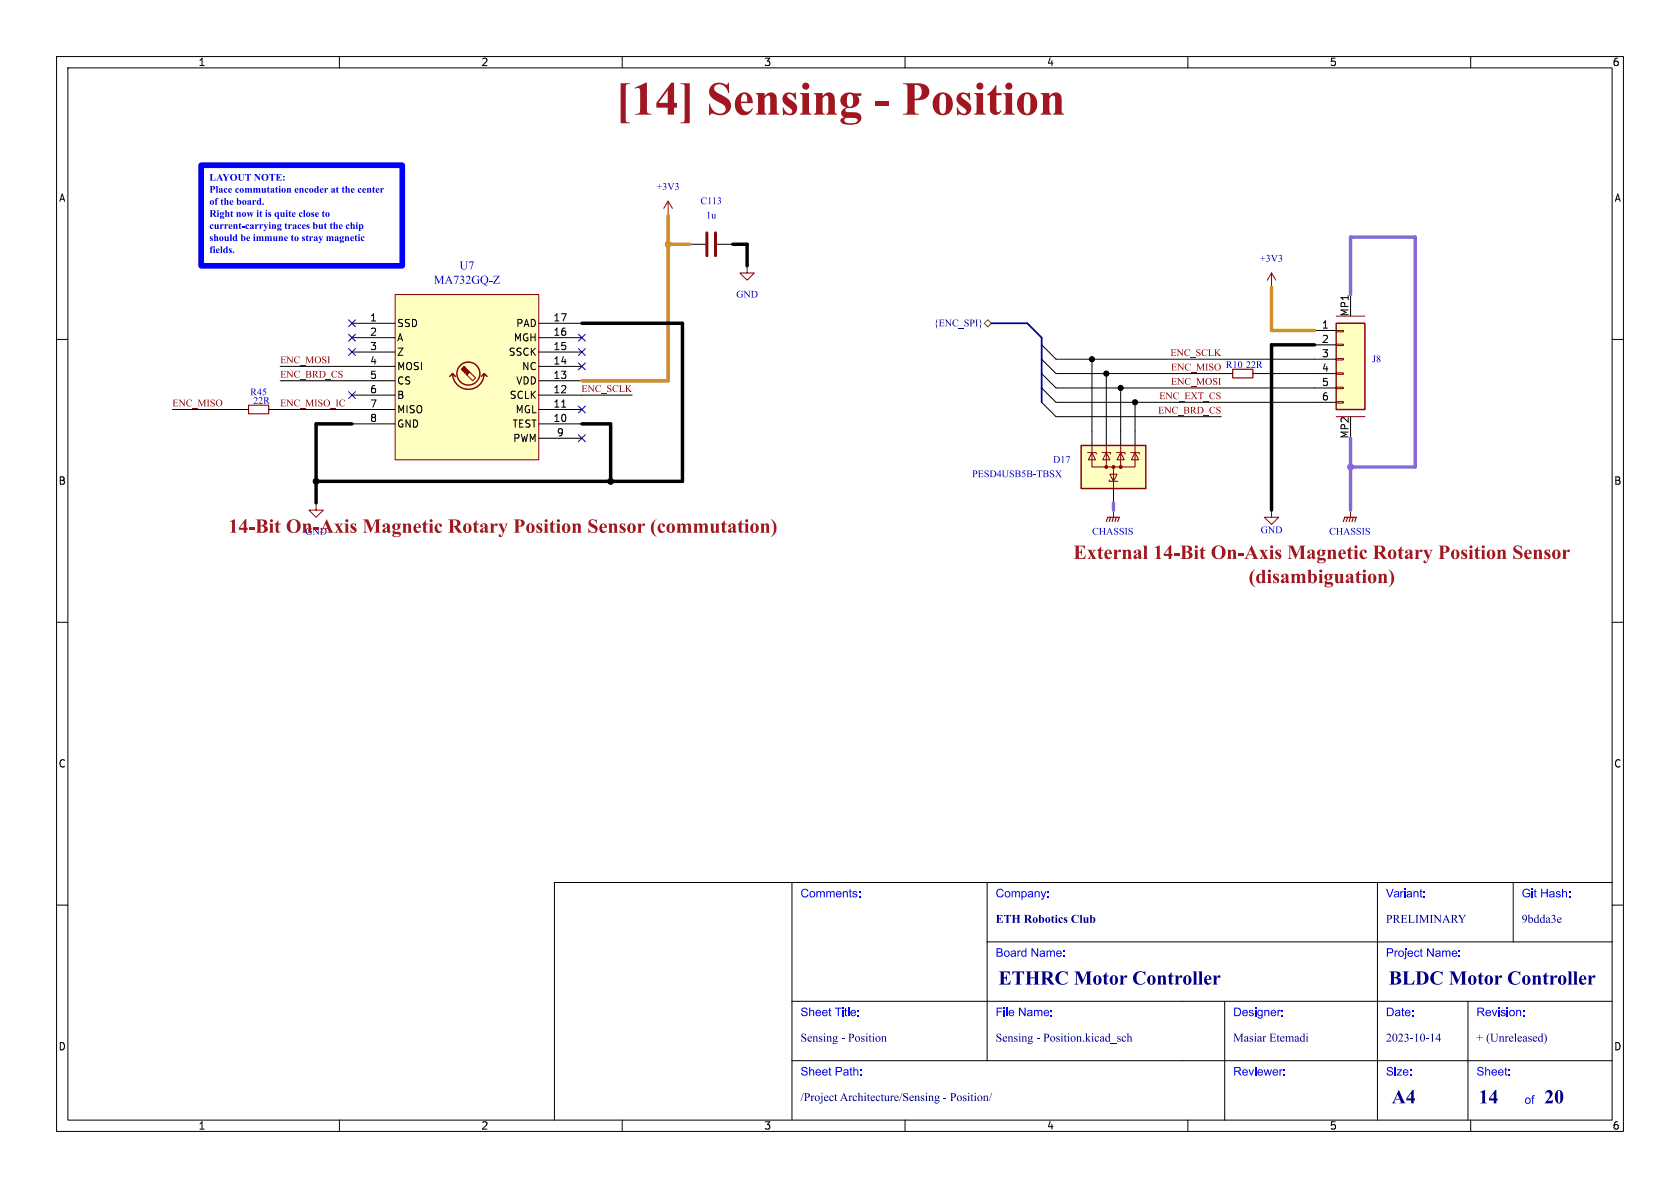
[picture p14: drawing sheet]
<svg xmlns="http://www.w3.org/2000/svg" width="297mm" height="210mm" viewBox="0 0 297 210" stroke-linecap="round" stroke-linejoin="round" font-family="sans-serif">
<defs><g id="words">
<text font-size="8.4" fill="#a21622" x="108.8" y="22.4">[14]Sensing- Position</text>
<g font-size="3.5" fill="#a21622">
<text x="40.4" y="94.6">14-BitOn-AxisMagneticRotaryPositionSensor(commutation)</text>
<text x="189.8" y="99.2">External14-BitOn-AxisMagneticRotaryPositionSensor</text>
<text x="220.7" y="103.5">(disambiguation)</text>
</g>
<g font-size="3.5" fill="#00007f">
<text x="176.5" y="174.9">ETHRC Motor Controller</text>
<text x="245.5" y="174.9">BLDC Motor Controller</text>
<text x="246" y="195.9">A4</text>
<text x="261.4" y="196">14</text>
<text x="273" y="196">20</text>
</g>
<g font-size="2.1" fill="#0000c2">
<text x="76.7" y="50.7">MA732GQ-Z</text>
<text x="81.2" y="48.2">U7</text>
</g>
<g font-size="2.1" fill="#00f">
<text x="141.5" y="159.2">Comments:</text>
<text x="176" y="159.2">Company:</text>
<text x="245" y="159.2">Variant:</text>
<text x="269" y="159.2">Git Hash:</text>
<text x="176" y="169.7">Board Name:</text>
<text x="245" y="169.7">Project Name:</text>
<text x="141.5" y="180.2">Sheet Title:</text>
<text x="176" y="180.2">File Name:</text>
<text x="218" y="180.2">Designer:</text>
<text x="245" y="180.2">Date:</text>
<text x="261" y="180.2">Revision:</text>
<text x="141.5" y="190.7">Sheet Path:</text>
<text x="218" y="190.7">Reviewer:</text>
<text x="245" y="190.7">Size:</text>
<text x="261" y="190.7">Sheet:</text>
<text x="269.5" y="195.7">of</text>
</g>
<g font-size="2.1" fill="#00007f">
<text x="176" y="163.7">ETH RoboticsClub</text>
<text x="245" y="163.7">PRELIMINARY</text>
<text x="269" y="163.7">9bdda3e</text>
<text x="141.5" y="184.7">Sensing- Position</text>
<text x="176" y="184.7">Sensing- Position.kicad_sch</text>
<text x="218" y="184.7">MasiarEtemadi</text>
<text x="245" y="184.7">2023-10-14</text>
<text x="261" y="184.7">+ (Unreleased)</text>
<text x="141.5" y="195.2">/ProjectArchitecture/SensingPosition/</text>
</g>
<g font-size="1.8">
<text x="35" y="11.9">1</text>
<text x="85" y="11.9">2</text>
<text x="135" y="11.9">3</text>
<text x="185" y="11.9">4</text>
<text x="235" y="11.9">5</text>
<text x="285" y="11.9">6</text>
<text x="10.3" y="35.9">A</text>
<text x="285.3" y="35.9">A</text>
<text x="65.3" y="56.9">1</text>
<text x="65.3" y="59.4">2</text>
<text x="70.1" y="58">SSD</text>
<text x="91.2" y="58">PAD</text>
<text x="97.7" y="56.9">17</text>
<text x="97.7" y="59.4">16</text>
<text x="233.6" y="58.2">1</text>
<text x="238.5" y="56" transform="rotate(-90 238.5 56)">MP1</text>
<text x="65.3" y="62">3</text>
<text x="65.3" y="64.5">4</text>
<text x="70.1" y="60.6">A</text>
<text x="70.1" y="63.1">Z</text>
<text x="70.1" y="65.6">MOSI</text>
<text x="89.8" y="63.1">SSCK</text>
<text x="90.7" y="60.6">MGH</text>
<text x="92.2" y="65.6">NC</text>
<text x="97.7" y="62">15</text>
<text x="97.7" y="64.5">14</text>
<text x="233.6" y="60.7">2</text>
<text x="233.6" y="63.2">3</text>
<text x="233.6" y="65.8">4</text>
<text x="65.3" y="69.6">6</text>
<text x="65.3" y="67.1">5</text>
<text x="70.1" y="70.7">B</text>
<text x="70.1" y="68.2">CS</text>
<text x="90" y="70.7">SCLK</text>
<text x="91.2" y="68.2">VDD</text>
<text x="97.7" y="67.1">13</text>
<text x="97.7" y="69.6">12</text>
<text x="233.6" y="68.3">5</text>
<text x="233.6" y="70.9">6</text>
<text x="65.3" y="72.1">7</text>
<text x="65.3" y="74.7">8</text>
<text x="70.1" y="73.3">MISO</text>
<text x="70.1" y="75.8">GND</text>
<text x="90.5" y="75.8">TEST</text>
<text x="91" y="73.3">MGL</text>
<text x="97.7" y="72.1">11</text>
<text x="97.7" y="74.7">10</text>
<text x="98.4" y="77.2">9</text>
<text x="238.5" y="77.6" transform="rotate(-90 238.5 77.6)">MP2</text>
<text x="90.6" y="78.3">PWM</text>
<text x="10.3" y="85.9">B</text>
<text x="285.3" y="85.9">B</text>
<text x="10.3" y="135.9">C</text>
<text x="285.3" y="135.9">C</text>
<text x="10.3" y="185.9">D</text>
<text x="285.3" y="185.9">D</text>
<text x="35" y="199.9">1</text>
<text x="85" y="199.9">2</text>
<text x="135" y="199.9">3</text>
<text x="185" y="199.9">4</text>
<text x="235" y="199.9">5</text>
<text x="285" y="199.9">6</text>
</g>
<g font-size="1.8" fill="#00f">
<text x="37" y="32.6">LAYOUT NOTE:</text>
<text x="37" y="34.8">Placecommutationencoderat thecenter</text>
<text x="37" y="36.9">oftheboard.</text>
<text x="37" y="39">Rightnowit isquitecloseto</text>
<text x="37" y="41.2">current-carryingtracesbutthechip</text>
<text x="37" y="43.3">shouldbeimmunetostraymagnetic</text>
<text x="37" y="45.4">fields.</text>
</g>
<g font-size="1.8" fill="#0000c2">
<text x="116.1" y="34">+3V3</text>
<text x="123.8" y="36.5">C113</text>
<text x="124.8" y="39.1">1u</text>
<text x="222.8" y="46.7">+3V3</text>
<text x="130.2" y="53.1">GND</text>
<text x="220.3" y="65.5">22R</text>
<text x="242.6" y="64.5">J8</text>
<text x="44.2" y="70.3">R45</text>
<text x="44.7" y="71.9">22R</text>
<text x="186.2" y="82.3">D17</text>
<text x="171.9" y="84.8">PESD4USB5B-TBSX</text>
<text x="193.1" y="95">CHASSIS</text>
<text x="222.9" y="94.7">GND</text>
<text x="235" y="95">CHASSIS</text>
</g>
<text font-size="1.8" fill="#000084" x="165.1" y="58.1">{ENC_SPI}</text>
<g font-size="1.8" fill="#840000">
<text x="49.5" y="64.4">ENC_MOSI</text>
<text x="206.9" y="63.2">ENC_SCLK</text>
<text x="207" y="65.7">ENC_MISO R10</text>
<text x="49.5" y="67">ENC_BRD_CS</text>
<text x="102.8" y="69.5">ENC_SCLK</text>
<text x="204.9" y="70.8">ENC_EXT_CS</text>
<text x="207" y="68.2">ENC_MOSI</text>
<text x="30.5" y="72">ENC_MISO</text>
<text x="49.5" y="72">ENC_MISO_IC</text>
<text x="204.7" y="73.3">ENC_BRD_CS</text>
</g>
<text font-size="1.8" fill="#a21622" x="54" y="95">GND</text>
</g></defs>
<g fill="none" stroke="#000" stroke-width=".18">
<path d="M10 10h277v190h-277zM12 12h273v186h-273zM60 10v2M110 10v2M160 10v2M210 10v2M260 10v2M118.1 38.1h.1M10 60h2M285 60h2M224.8 90.2h.1M10 110h2"/>
<path d="M285 110h2M140 156v42M174.5 156v31.5M243.5 156v42M267.5 156v10.5M285 156h-187v42M10 160h2M140 177h145M174.5 166.5h110.5M216.5 177v21M259.5 177v21M285 160h2"/>
<path d="M60 198v2M110 198v2M140 187.5h145M160 198v2M210 198v2M260 198v2"/>
</g>
<path d="M118.1 35.6l-.8 1.2M118.1 35.6l.8 1.2M118.1 35.6v2.5M196.8 90.2v1.2M224.8 90.2v1.2h1.3l-1.3 1.3-1.3-1.3h1.3M238.8 90.2v1.2" fill="none" stroke="#840000" stroke-width=".18"/>
<path d="M195.6 92.2l.2-.8h2.1l-.3 .8M196.3 91.4l-.2 .8M196.8 91.4l-.2 .8M197.4 91.4l-.3 .8M237.5 92.2l.2-.8h2.1l-.3 .8M238.3 91.4l-.3 .8M238.8 91.4l-.3 .8M239.3 91.4l-.3 .8" fill="none" stroke="#840000" stroke-width=".2"/>
<path d="M191.1 78.7h11.5v7.7h-11.5z" fill="#ffffc2"/>
<path d="M191.1 78.7h11.5v7.7h-11.5z" fill="none" stroke="#840000" stroke-width=".25"/>
<g fill="none" stroke="#840000" stroke-width=".18">
<path d="M193 78.7v1.3M195.6 78.7v1.3M198.1 78.7v3.9M200.7 78.7v1.3M192.3 80h1.5v.3M193 80v2.6h2.6M193 80l.7 1.3h-1.3zM194.8 80h1.5v.3M195.6 80v2.6h5.1v-2.6M195.6 80l.6 1.3h-1.3zM196.1 84.8v.3h1.5M196.2 83.8h1.3l-.7 1.3z"/>
<path d="M196.8 82.6v3.8M197.4 80h1.5v.3M198.1 80l.7 1.3h-1.3zM199.9 80h1.5v.3M200.7 80l.6 1.3h-1.3z"/>
</g>
<g fill="#840000" stroke="#840000" stroke-width=".18">
<circle cx="198.1" cy="82.5" r=".25"/>
<circle cx="196.8" cy="82.5" r=".25"/>
<circle cx="195.6" cy="82.5" r=".25"/>
</g>
<path d="M121.9 43.2h2.8M126.7 43.2h2.8M193 76.2v2.5M195.6 76.2v2.5M198.1 76.2v2.5M200.7 76.2v2.5M196.8 86.4v2.5" fill="none" stroke="#000" stroke-width=".18"/>
<path d="M125 41.1v4.1M126.5 41.1v4.1" fill="none" stroke="#840000" stroke-width=".51"/>
<path d="M69.8 52.1h25.4v29.2h-25.4z" fill="#ffffc2"/>
<path d="M69.8 52.1h25.4v29.2h-25.4zM132.1 47v1.3h-1.3l1.3 1.2 1.2-1.2h-1.2M83.1 65.8l1 1-.5 .5-1.1-1M55.9 88.9v1.3h-1.3l1.3 1.2 1.2-1.2h-1.2" fill="none" stroke="#840000" stroke-width=".18"/>
<g fill="none" stroke="#840000" stroke-width=".25">
<path d="M80 66a2.79 2.79 0 0 0 2.8 2.8 2.79 2.79 0 0 0 2.8-2.8M80 66l-.5 .5M80 66l.5 .5M85.6 66l-.5 .5M85.6 66l.5 .5"/>
<circle cx="82.8" cy="66" r="2.03"/>
</g>
<path d="M82 64.8l1.1 1-.6 .5-1-1 .5-.5 .2 .1z" fill="#840000" stroke="#840000" stroke-width=".18"/>
<g fill="none" stroke="#000" stroke-width=".18">
<path d="M62.2 57.2h7.6M62.2 59.7h7.6M95.2 57.2h7.7M95.2 59.7h7.7M132.1 47h.1M62.2 62.2h7.6M62.2 64.8h7.6M62.2 69.9h7.6M62.2 72.4h7.6M62.2 74.9h7.6M62.2 67.3h7.6M95.2 62.2h7.7"/>
<path d="M95.2 64.8h7.7M95.2 69.9h7.7M95.2 72.4h7.7M95.2 74.9h7.7M95.2 67.3h7.7M95.2 77.5h7.7M99.3 72h.7M55.9 88.9h.1"/>
</g>
<path d="M217.9 65.3h3.6v1.5h-3.6z" fill="none" stroke="#840000" stroke-width=".2"/>
<path d="M236.2 57.2h5.1v15.2h-5.1z" fill="#ffffc2"/>
<path d="M224.8 48.3l-.8 1.2M224.8 48.3l.8 1.2M224.8 48.3v2.5M236.2 58.4h1.3v.3h-1.3zM236.2 55.9h5.1M236.2 60.8h1.3v.3h-1.3zM236.2 63.4h1.3v.2h-1.3zM236.2 65.9h1.3v.3h-1.3zM236.2 68.5h1.3v.2h-1.3zM236.2 71h1.3v.2h-1.3zM236.2 73.7h5.1" fill="none" stroke="#840000" stroke-width=".18"/>
<path d="M236.2 57.2h5.1v15.2h-5.1z" fill="none" stroke="#840000" stroke-width=".25"/>
<g fill="none" stroke="#000" stroke-width=".18">
<path d="M224.8 50.8h.1M232.4 58.4h3.8M238.8 52.1v3.8M30.5 72.4h13.4M48.3 72.4h13.9M49.5 67.3h12.7M49.5 64.8h12.7M102.9 69.9h8.9M184.1 61l2.6 2.5h49.5M184.1 63.5l2.6 2.5h30.5M184.1 66l2.6 2.6h49.5M184.1 68.6l2.6 2.5h49.5"/>
<path d="M184.1 71.1l2.6 2.6h29.2M193 63.5v12.7M195.6 66v10.2M198.1 68.6v7.6M200.7 71.1v5.1M222.2 66h14M232.4 61h3.8M238.8 73.7v3.8"/>
</g>
<path d="M43.9 71.6h3.6v1.6h-3.6z" fill="none" stroke="#840000" stroke-width=".2"/>
<path d="M174 57.2l.6-.7 .7 .7-.7 .6z" fill="none" stroke="#725600" stroke-width=".18"/>
<path d="M175.3 57.2h6.3l2.5 2.5v11.4" fill="none" stroke="#000084" stroke-width=".3"/>
<path d="M102.9 57.2h17.7v27.9h-64.7M129.5 43.2h2.6v3.8M62.2 74.9h-6.3v14M102.9 74.9h5v10.2M232.4 61h-7.6v29.2" fill="none" stroke="#000" stroke-width=".61"/>
<path d="M118.1 38.1v29.2h-15.2M118.1 43.2h3.8M224.8 50.8v7.6h7.6" fill="none" stroke="#dc8e00" stroke-width=".61"/>
<path d="M238.8 52.1v-10.2h11.4v40.7h-11.4M238.8 77.5v12.7M196.8 88.9v1.3" fill="none" stroke="#8b67d5" stroke-width=".61"/>
<g fill="none" stroke="#000084" stroke-width=".18">
<path d="M61.6 56.5l1.2 1.3M61.6 59.1l1.2 1.2M62.8 56.5l-1.2 1.3M62.8 59.1l-1.2 1.2M102.3 59.1l1.2 1.2M103.5 59.1l-1.2 1.2M61.6 69.2l1.2 1.3M61.6 61.6l1.2 1.2M62.8 69.2l-1.2 1.3M62.8 61.6l-1.2 1.2M102.3 61.6l1.2 1.2M102.3 71.8l1.2 1.2"/>
<path d="M102.3 64.2l1.2 1.2M102.3 76.9l1.2 1.2M103.5 61.6l-1.2 1.2M103.5 71.8l-1.2 1.2M103.5 64.2l-1.2 1.2M103.5 76.9l-1.2 1.2"/>
</g>
<path d="M35.6 29.2h35.5v17.8h-35.5z" fill="none" stroke="#00f" stroke-width="1"/>
<g fill="#00f">
<path d="M38.8 30.7l.7 1.2h-.6l.1-.1-.1-.2h-.4v.2l.1 .1h-.4l.3-.4h.4l-.2-.4-.2 .4z"/>
<path d="M40.8 30.9a.63 .63 0 0 1 1 .1 .63 .63 0 0 1-.3 .9 .63 .63 0 0 1-.8-.6h.3a.36 .36 0 0 0 .3 .6 .36 .36 0 0 0 .3-.5v-.2a.35 .35 0 0 0-.4-.4 .35 .35 0 0 0-.2 .5h-.3z"/>
<path d="M46.4 30.9a.63 .63 0 0 1 1 .1 .63 .63 0 0 1-.4 .9 .63 .63 0 0 1-.8-.6h.3a.36 .36 0 0 0 .3 .6 .36 .36 0 0 0 .4-.5l-.1-.2a.35 .35 0 0 0-.4-.4 .35 .35 0 0 0-.2 .5h-.3z"/>
<path d="M38.2 35.1l.2-.1 .2 .1-.1 .1-.2-.1v.3h.1l-.1 .1v.6l.1 .1h-.4l.1-.2v-.5l-.1-.1h.1z"/>
<path d="M37.3 43.6l.2-.1 .2 .1-.1 .2-.2-.2v.3h.1l-.1 .1v.6l.1 .1h-.4l.1-.1v-.6l-.1-.1h.1z"/>
<circle cx="50.7" cy="37.3" r=".13"/>
<circle cx="63.1" cy="39.4" r=".13"/>
</g>
<g fill="#000" stroke="#000" stroke-width=".18">
<circle cx="193" cy="63.5" r=".46"/>
<circle cx="195.6" cy="66" r=".46"/>
<circle cx="198.1" cy="68.6" r=".46"/>
<circle cx="200.7" cy="71.1" r=".46"/>
<circle cx="55.9" cy="85.1" r=".52"/>
<circle cx="108" cy="85.1" r=".52"/>
</g>
<circle cx="238.8" cy="82.6" r=".52" fill="#8b67d5" stroke="#8b67d5" stroke-width=".18"/>
<circle cx="118.1" cy="43.2" r=".52" fill="#dc8e00" stroke="#dc8e00" stroke-width=".18"/>
<use href="#words"/>
</svg>
